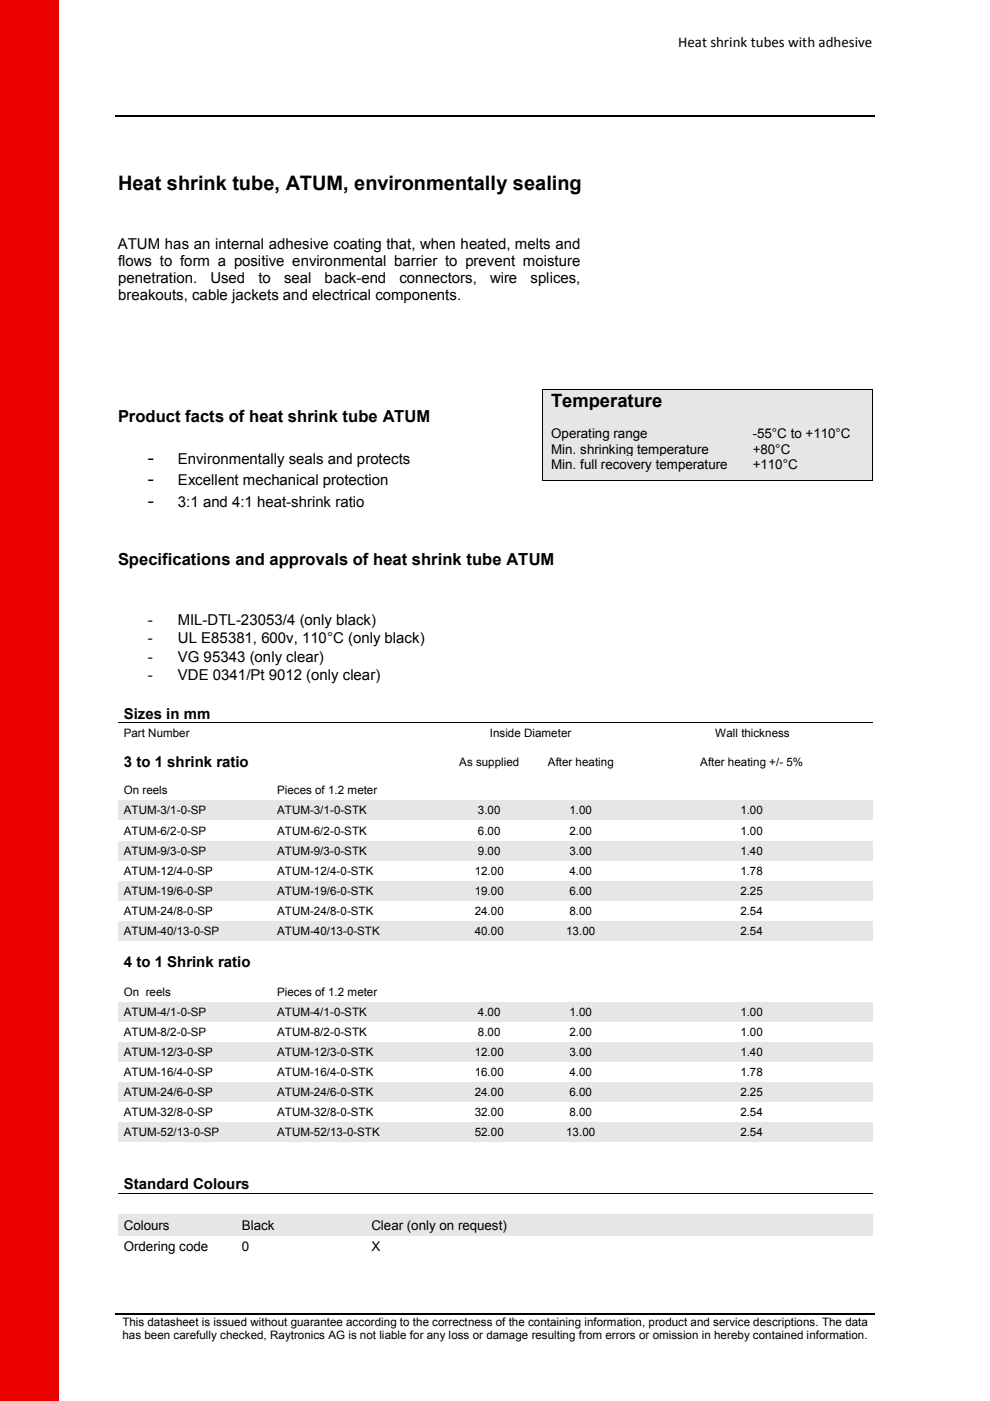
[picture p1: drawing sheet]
<svg xmlns="http://www.w3.org/2000/svg" width="210mm" height="297mm" viewBox="0 0 210 297" stroke-linecap="round" stroke-linejoin="round" font-family="sans-serif">
<defs><g id="words">
<text font-size="4.2" x="25" y="40.3">Heat shrink tube, ATUM, environmentally sealing</text>
<g font-size="3.9">
<text x="116.9" y="86.2">Temperature</text>
<text x="31.4" y="98.3">-</text>
<text x="31.4" y="107.5">-</text>
<text x="31.4" y="102.9">-</text>
</g>
<g font-size="3.5">
<text x="25" y="89.4">Product facts of heat shrink tube ATUM</text>
<text x="25" y="119.7">Specifications and approvals of heat shrink tube ATUM</text>
</g>
<g font-size="3.2">
<text x="143.8" y="10">Heat shrink tubes with adhesive</text>
<text x="25" y="52.7">ATUM has an internal adhesive coating that, when heated, melts and</text>
<text x="25" y="56.4">flows to form a positive environmental barrier to prevent moisture</text>
<text x="25" y="60">penetration.</text>
<text x="25" y="63.7">breakouts, cable jackets and electrical components.</text>
<text x="44.6" y="60">Used</text>
<text x="54.8" y="60">to</text>
<text x="60.2" y="60">seal</text>
<text x="68.8" y="60">back-end</text>
<text x="84.7" y="60">connectors,</text>
<text x="103.9" y="60">wire</text>
<text x="112.5" y="60">splices,</text>
<text x="37.7" y="98.3">Environmentally seals and protects</text>
<text x="37.7" y="102.9">Excellent mechanical protection</text>
<text x="37.7" y="107.5">3:1 and 4:1 heat-shrink ratio</text>
<text x="31.4" y="132.4">-</text>
<text x="31.4" y="136.4">-</text>
<text x="37.7" y="132.4">MIL-DTL-23053/4 (only black)</text>
<text x="37.7" y="136.4">UL E85381, 600v, 110°C (only black)</text>
<text x="31.4" y="140.3">-</text>
<text x="37.7" y="140.3">VG 95343 (only clear)</text>
<text x="31.4" y="144.2">-</text>
<text x="37.7" y="144.2">VDE 0341/Pt 9012 (only clear)</text>
<text x="26.2" y="152.4">Sizes in mm</text>
<text x="26.2" y="162.6">3 to 1 shrink ratio</text>
<text x="26.2" y="204.9">4 to 1 Shrink ratio</text>
<text x="26.2" y="252.1">Standard Colours</text>
</g>
<g font-size="2.8">
<text x="116.9" y="92.9">Operating range</text>
<text x="159.6" y="92.9">-55°C to +110°C</text>
<text x="116.9" y="96.2">Min. shrinking temperature</text>
<text x="116.9" y="99.4">Min. full recovery temperature</text>
<text x="159.6" y="96.2">+80°C</text>
<text x="159.6" y="99.4">+110°C</text>
<text x="26.2" y="260.8">Colours</text>
<text x="51.3" y="260.8">Black</text>
<text x="78.7" y="260.8">Clear (only on request)</text>
<text x="26.2" y="265.3">Ordering code</text>
<text x="51.3" y="265.3">0</text>
<text x="78.7" y="265.3">X</text>
</g>
<g font-size="2.5">
<text x="26.2" y="156.3">Part Number</text>
<text x="103.9" y="156.3">Inside Diameter</text>
<text x="151.6" y="156.3">Wall thickness</text>
<text x="97.4" y="162.4">As supplied</text>
<text x="116.2" y="162.4">After heating</text>
<text x="148.5" y="162.4">After heating +/- 5%</text>
<text x="26.2" y="172.6">ATUM-3/1-0-SP</text>
<text x="26.2" y="168.4">On reels</text>
<text x="58.8" y="172.6">ATUM-3/1-0-STK</text>
<text x="58.8" y="168.4">Pieces of 1.2 meter</text>
<text x="101.3" y="172.6">3.00</text>
<text x="120.7" y="172.6">1.00</text>
<text x="157" y="172.6">1.00</text>
<text x="26.2" y="177">ATUM-6/2-0-SP</text>
<text x="58.8" y="177">ATUM-6/2-0-STK</text>
<text x="101.3" y="177">6.00</text>
<text x="120.7" y="177">2.00</text>
<text x="157" y="177">1.00</text>
<text x="26.2" y="181.3">ATUM-9/3-0-SP</text>
<text x="26.2" y="185.5">ATUM-12/4-0-SP</text>
<text x="58.8" y="181.3">ATUM-9/3-0-STK</text>
<text x="58.8" y="185.5">ATUM-12/4-0-STK</text>
<text x="100.7" y="185.5">12.00</text>
<text x="101.3" y="181.3">9.00</text>
<text x="120.7" y="181.3">3.00</text>
<text x="120.7" y="185.5">4.00</text>
<text x="157" y="181.3">1.40</text>
<text x="157" y="185.5">1.78</text>
<text x="26.2" y="189.8">ATUM-19/6-0-SP</text>
<text x="58.8" y="189.8">ATUM-19/6-0-STK</text>
<text x="100.7" y="189.8">19.00</text>
<text x="120.7" y="189.8">6.00</text>
<text x="157" y="189.8">2.25</text>
<text x="26.2" y="194">ATUM-24/8-0-SP</text>
<text x="58.8" y="194">ATUM-24/8-0-STK</text>
<text x="100.7" y="194">24.00</text>
<text x="120.7" y="194">8.00</text>
<text x="157" y="194">2.54</text>
<text x="26.2" y="198.2">ATUM-40/13-0-SP</text>
<text x="58.8" y="198.2">ATUM-40/13-0-STK</text>
<text x="100.7" y="198.2">40.00</text>
<text x="120.1" y="198.2">13.00</text>
<text x="157" y="198.2">2.54</text>
<text x="26.2" y="215.5">ATUM-4/1-0-SP</text>
<text x="26.2" y="211.2">On reels</text>
<text x="58.8" y="215.5">ATUM-4/1-0-STK</text>
<text x="58.8" y="211.2">Pieces of 1.2 meter</text>
<text x="101.3" y="215.5">4.00</text>
<text x="120.7" y="215.5">1.00</text>
<text x="157" y="215.5">1.00</text>
<text x="26.2" y="219.7">ATUM-8/2-0-SP</text>
<text x="58.8" y="219.7">ATUM-8/2-0-STK</text>
<text x="101.3" y="219.7">8.00</text>
<text x="120.7" y="219.7">2.00</text>
<text x="157" y="219.7">1.00</text>
<text x="26.2" y="223.9">ATUM-12/3-0-SP</text>
<text x="58.8" y="223.9">ATUM-12/3-0-STK</text>
<text x="100.7" y="223.9">12.00</text>
<text x="120.7" y="223.9">3.00</text>
<text x="157" y="223.9">1.40</text>
<text x="26.2" y="228.2">ATUM-16/4-0-SP</text>
<text x="26.2" y="232.4">ATUM-24/6-0-SP</text>
<text x="58.8" y="228.2">ATUM-16/4-0-STK</text>
<text x="58.8" y="232.4">ATUM-24/6-0-STK</text>
<text x="100.7" y="228.2">16.00</text>
<text x="100.7" y="232.4">24.00</text>
<text x="120.7" y="228.2">4.00</text>
<text x="120.7" y="232.4">6.00</text>
<text x="157" y="228.2">1.78</text>
<text x="157" y="232.4">2.25</text>
<text x="26.2" y="236.6">ATUM-32/8-0-SP</text>
<text x="58.8" y="236.6">ATUM-32/8-0-STK</text>
<text x="100.7" y="236.6">32.00</text>
<text x="120.7" y="236.6">8.00</text>
<text x="157" y="236.6">2.54</text>
<text x="26.2" y="240.9">ATUM-52/13-0-SP</text>
<text x="58.8" y="240.9">ATUM-52/13-0-STK</text>
<text x="100.7" y="240.9">52.00</text>
<text x="120.1" y="240.9">13.00</text>
<text x="157" y="240.9">2.54</text>
<text x="26" y="281.1">This datasheet is issued without guarantee according to the correctness of the containing information, product and service descriptions. The data</text>
<text x="26" y="283.9">has been carefully checked, Raytronics AG is not liable for any loss or damage resulting from errors or omission in hereby contained information.</text>
</g>
</g></defs>
<path d="M24.5 24.7h161M24.5 278.7h161" fill="none" stroke="#000" stroke-width=".25"/>
<path d="M25 153.2h32.5M57.7 153.2h2.3M60.2 153.2h34.8M95.2 153.2h34.8M130.2 153.2h54.8" fill="none" stroke="#000" stroke-width=".21"/>
<path d="M57.5 153.1h.2v.2h-.2zM60 153.1h.2v.2h-.2zM95 153.1h.2v.2h-.2zM130 153.1h.2v.2h-.2z" fill="#000"/>
<g fill="#fff">
<path d="M25 165.4h32.5v4.3h-32.5z"/>
<path d="M26.2 166.1h30.1v2.9h-30.1z"/>
<path d="M57.5 165.4h37.5v4.3h-37.5z"/>
<path d="M58.8 166.1h35v2.9h-35z"/>
<path d="M95 165.4h17.5v4.3h-17.5z"/>
<path d="M96.3 166.1h15v2.9h-15z"/>
<path d="M112.5 165.4h21.3v4.3h-21.3z"/>
<path d="M113.8 166.1h18.7v2.9h-18.7z"/>
<path d="M133.8 165.4h51.2v4.3h-51.2z"/>
<path d="M135 166.1h48.8v2.9h-48.8z"/>
</g>
<g fill="#e7e6e6">
<path d="M25 169.7h32.5v4.2h-32.5z"/>
<path d="M26.2 170.3h30.1v2.9h-30.1z"/>
<path d="M57.5 169.7h37.5v4.2h-37.5z"/>
<path d="M58.8 170.3h35v2.9h-35z"/>
<path d="M95 169.7h17.5v4.2h-17.5z"/>
<path d="M96.3 170.3h15v2.9h-15z"/>
<path d="M112.5 169.7h21.3v4.2h-21.3z"/>
<path d="M113.8 170.3h18.7v2.9h-18.7z"/>
<path d="M133.8 169.7h51.2v4.2h-51.2z"/>
<path d="M135 170.3h48.8v2.9h-48.8z"/>
</g>
<g fill="#fff">
<path d="M25 173.9h32.5v4.5h-32.5z"/>
<path d="M26.2 174.7h30.1v2.8h-30.1z"/>
<path d="M57.5 173.9h37.5v4.5h-37.5z"/>
<path d="M58.8 174.7h35v2.8h-35z"/>
<path d="M95 173.9h17.5v4.5h-17.5z"/>
<path d="M96.3 174.7h15v2.8h-15z"/>
<path d="M112.5 173.9h21.3v4.5h-21.3z"/>
<path d="M113.8 174.7h18.7v2.8h-18.7z"/>
<path d="M133.8 173.9h51.2v4.5h-51.2z"/>
<path d="M135 174.7h48.8v2.8h-48.8z"/>
</g>
<g fill="#e7e6e6">
<path d="M25 178.4h32.5v4.2h-32.5z"/>
<path d="M26.2 179h30.1v2.9h-30.1z"/>
<path d="M57.5 178.4h37.5v4.2h-37.5z"/>
<path d="M58.8 179h35v2.9h-35z"/>
<path d="M95 178.4h17.5v4.2h-17.5z"/>
<path d="M96.3 179h15v2.9h-15z"/>
<path d="M112.5 178.4h21.3v4.2h-21.3z"/>
<path d="M113.8 179h18.7v2.9h-18.7z"/>
<path d="M133.8 178.4h51.2v4.2h-51.2z"/>
<path d="M135 179h48.8v2.9h-48.8z"/>
</g>
<g fill="#fff">
<path d="M25 182.6h32.5v4.2h-32.5z"/>
<path d="M26.2 183.3h30.1v2.8h-30.1z"/>
<path d="M57.5 182.6h37.5v4.2h-37.5z"/>
<path d="M58.8 183.3h35v2.8h-35z"/>
<path d="M95 182.6h17.5v4.2h-17.5z"/>
<path d="M96.3 183.3h15v2.8h-15z"/>
<path d="M112.5 182.6h21.3v4.2h-21.3z"/>
<path d="M113.8 183.3h18.7v2.8h-18.7z"/>
<path d="M133.8 182.6h51.2v4.2h-51.2z"/>
<path d="M135 183.3h48.8v2.8h-48.8z"/>
</g>
<g fill="#e7e6e6">
<path d="M25 186.8h32.5v4.3h-32.5z"/>
<path d="M26.2 187.5h30.1v2.8h-30.1z"/>
<path d="M57.5 186.8h37.5v4.3h-37.5z"/>
<path d="M58.8 187.5h35v2.8h-35z"/>
<path d="M95 186.8h17.5v4.3h-17.5z"/>
<path d="M96.3 187.5h15v2.8h-15z"/>
<path d="M112.5 186.8h21.3v4.3h-21.3z"/>
<path d="M113.8 187.5h18.7v2.8h-18.7z"/>
<path d="M133.8 186.8h51.2v4.3h-51.2z"/>
<path d="M135 187.5h48.8v2.8h-48.8z"/>
</g>
<g fill="#fff">
<path d="M25 191.1h32.5v4.2h-32.5z"/>
<path d="M26.2 191.7h30.1v2.9h-30.1z"/>
<path d="M57.5 191.1h37.5v4.2h-37.5z"/>
<path d="M58.8 191.7h35v2.9h-35z"/>
<path d="M95 191.1h17.5v4.2h-17.5z"/>
<path d="M96.3 191.7h15v2.9h-15z"/>
<path d="M112.5 191.1h21.3v4.2h-21.3z"/>
<path d="M113.8 191.7h18.7v2.9h-18.7z"/>
<path d="M133.8 191.1h51.2v4.2h-51.2z"/>
<path d="M135 191.7h48.8v2.9h-48.8z"/>
</g>
<g fill="#e7e6e6">
<path d="M25 195.3h32.5v4.2h-32.5z"/>
<path d="M26.2 196h30.1v2.8h-30.1z"/>
<path d="M57.5 195.3h37.5v4.2h-37.5z"/>
<path d="M58.8 196h35v2.8h-35z"/>
<path d="M95 195.3h17.5v4.2h-17.5z"/>
<path d="M96.3 196h15v2.8h-15z"/>
<path d="M112.5 195.3h21.3v4.2h-21.3z"/>
<path d="M113.8 196h18.7v2.8h-18.7z"/>
<path d="M133.8 195.3h51.2v4.2h-51.2z"/>
<path d="M135 196h48.8v2.8h-48.8z"/>
</g>
<g fill="#fff">
<path d="M25 199.5h32.5v8.8h-32.5z"/>
<path d="M26.2 202.1h30.1v3.6h-30.1z"/>
<path d="M57.5 199.5h37.5v8.8h-37.5z"/>
<path d="M58.8 202.5h35v2.8h-35z"/>
<path d="M95 199.5h17.5v8.8h-17.5z"/>
<path d="M96.3 202.5h15v2.8h-15z"/>
<path d="M112.5 199.5h21.3v8.8h-21.3z"/>
<path d="M113.8 202.5h18.7v2.8h-18.7z"/>
<path d="M133.8 199.5h51.2v8.8h-51.2z"/>
<path d="M135 202.5h48.8v2.8h-48.8z"/>
<path d="M25 208.3h32.5v4.2h-32.5z"/>
<path d="M26.2 209h30.1v2.8h-30.1z"/>
<path d="M57.5 208.3h37.5v4.2h-37.5z"/>
<path d="M58.8 209h35v2.8h-35z"/>
<path d="M95 208.3h17.5v4.2h-17.5z"/>
<path d="M96.3 209h15v2.8h-15z"/>
<path d="M112.5 208.3h21.3v4.2h-21.3z"/>
<path d="M113.8 209h18.7v2.8h-18.7z"/>
<path d="M133.8 208.3h51.2v4.2h-51.2z"/>
<path d="M135 209h48.8v2.8h-48.8z"/>
</g>
<g fill="#e7e6e6">
<path d="M25 212.5h32.5v4.2h-32.5z"/>
<path d="M26.2 213.2h30.1v2.8h-30.1z"/>
<path d="M57.5 212.5h37.5v4.2h-37.5z"/>
<path d="M58.8 213.2h35v2.8h-35z"/>
<path d="M95 212.5h17.5v4.2h-17.5z"/>
<path d="M96.3 213.2h15v2.8h-15z"/>
<path d="M112.5 212.5h21.3v4.2h-21.3z"/>
<path d="M113.8 213.2h18.7v2.8h-18.7z"/>
<path d="M133.8 212.5h51.2v4.2h-51.2z"/>
<path d="M135 213.2h48.8v2.8h-48.8z"/>
</g>
<g fill="#fff">
<path d="M25 216.7h32.5v4.3h-32.5z"/>
<path d="M26.2 217.4h30.1v2.9h-30.1z"/>
<path d="M57.5 216.7h37.5v4.3h-37.5z"/>
<path d="M58.8 217.4h35v2.9h-35z"/>
<path d="M95 216.7h17.5v4.3h-17.5z"/>
<path d="M96.3 217.4h15v2.9h-15z"/>
<path d="M112.5 216.7h21.3v4.3h-21.3z"/>
<path d="M113.8 217.4h18.7v2.9h-18.7z"/>
<path d="M133.8 216.7h51.2v4.3h-51.2z"/>
<path d="M135 217.4h48.8v2.9h-48.8z"/>
</g>
<g fill="#e7e6e6">
<path d="M25 221h32.5v4.2h-32.5z"/>
<path d="M26.2 221.7h30.1v2.8h-30.1z"/>
<path d="M57.5 221h37.5v4.2h-37.5z"/>
<path d="M58.8 221.7h35v2.8h-35z"/>
<path d="M95 221h17.5v4.2h-17.5z"/>
<path d="M96.3 221.7h15v2.8h-15z"/>
<path d="M112.5 221h21.3v4.2h-21.3z"/>
<path d="M113.8 221.7h18.7v2.8h-18.7z"/>
<path d="M133.8 221h51.2v4.2h-51.2z"/>
<path d="M135 221.7h48.8v2.8h-48.8z"/>
</g>
<g fill="#fff">
<path d="M25 225.2h32.5v4.2h-32.5z"/>
<path d="M26.2 225.9h30.1v2.8h-30.1z"/>
<path d="M57.5 225.2h37.5v4.2h-37.5z"/>
<path d="M58.8 225.9h35v2.8h-35z"/>
<path d="M95 225.2h17.5v4.2h-17.5z"/>
<path d="M96.3 225.9h15v2.8h-15z"/>
<path d="M112.5 225.2h21.3v4.2h-21.3z"/>
<path d="M113.8 225.9h18.7v2.8h-18.7z"/>
<path d="M133.8 225.2h51.2v4.2h-51.2z"/>
<path d="M135 225.9h48.8v2.8h-48.8z"/>
</g>
<g fill="#e7e6e6">
<path d="M25 229.4h32.5v4.3h-32.5z"/>
<path d="M26.2 230.1h30.1v2.9h-30.1z"/>
<path d="M57.5 229.4h37.5v4.3h-37.5z"/>
<path d="M58.8 230.1h35v2.9h-35z"/>
<path d="M95 229.4h17.5v4.3h-17.5z"/>
<path d="M96.3 230.1h15v2.9h-15z"/>
<path d="M112.5 229.4h21.3v4.3h-21.3z"/>
<path d="M113.8 230.1h18.7v2.9h-18.7z"/>
<path d="M133.8 229.4h51.2v4.3h-51.2z"/>
<path d="M135 230.1h48.8v2.9h-48.8z"/>
</g>
<g fill="#fff">
<path d="M25 233.7h32.5v4.2h-32.5z"/>
<path d="M26.2 234.4h30.1v2.8h-30.1z"/>
<path d="M57.5 233.7h37.5v4.2h-37.5z"/>
<path d="M58.8 234.4h35v2.8h-35z"/>
<path d="M95 233.7h17.5v4.2h-17.5z"/>
<path d="M96.3 234.4h15v2.8h-15z"/>
<path d="M112.5 233.7h21.3v4.2h-21.3z"/>
<path d="M113.8 234.4h18.7v2.8h-18.7z"/>
<path d="M133.8 233.7h51.2v4.2h-51.2z"/>
<path d="M135 234.4h48.8v2.8h-48.8z"/>
</g>
<g fill="#e7e6e6">
<path d="M25 237.9h32.5v4.2h-32.5z"/>
<path d="M26.2 238.6h30.1v2.8h-30.1z"/>
<path d="M57.5 237.9h37.5v4.2h-37.5z"/>
<path d="M58.8 238.6h35v2.8h-35z"/>
<path d="M95 237.9h17.5v4.2h-17.5z"/>
<path d="M96.3 238.6h15v2.8h-15z"/>
<path d="M112.5 237.9h21.3v4.2h-21.3z"/>
<path d="M113.8 238.6h18.7v2.8h-18.7z"/>
<path d="M133.8 237.9h51.2v4.2h-51.2z"/>
<path d="M135 238.6h48.8v2.8h-48.8z"/>
</g>
<g fill="#fff">
<path d="M25 242.1h32.5v4.3h-32.5z"/>
<path d="M26.2 242.8h30.1v2.9h-30.1z"/>
<path d="M57.5 242.1h37.5v4.3h-37.5z"/>
<path d="M58.8 242.8h35v2.9h-35z"/>
<path d="M95 242.1h17.5v4.3h-17.5z"/>
<path d="M96.3 242.8h15v2.9h-15z"/>
<path d="M112.5 242.1h21.3v4.3h-21.3z"/>
<path d="M113.8 242.8h18.7v2.9h-18.7z"/>
<path d="M133.8 242.1h51.2v4.3h-51.2z"/>
<path d="M135 242.8h48.8v2.9h-48.8z"/>
</g>
<path d="M25 253h25M50.2 253h27.3M77.7 253h22.3M100.2 253h14.8M115.2 253h17.3M132.7 253h17.3M150.2 253h17.4M167.7 253h17.3" fill="none" stroke="#000" stroke-width=".21"/>
<path d="M50 252.9h.2v.2h-.2zM77.5 252.9h.2v.2h-.2zM100 252.9h.2v.2h-.2zM115 252.9h.2v.2h-.2zM132.5 252.9h.2v.2h-.2zM150 252.9h.2v.2h-.2zM167.6 252.9h.1v.2h-.1z" fill="#000"/>
<g fill="#e7e6e6">
<path d="M25 257.6h25v4.5h-25z"/>
<path d="M26.2 258.2h22.6v3.3h-22.6z"/>
<path d="M50 257.6h27.5v4.5h-27.5z"/>
<path d="M51.3 258.2h25v3.3h-25z"/>
<path d="M77.5 257.6h37.5v4.5h-37.5z"/>
<path d="M78.7 258.2h35.1v3.3h-35.1z"/>
<path d="M115 257.6h17.5v4.5h-17.5z"/>
<path d="M116.2 258.2h15.1v3.3h-15.1z"/>
<path d="M132.5 257.6h17.5v4.5h-17.5z"/>
<path d="M133.8 258.2h15v3.3h-15z"/>
<path d="M150 257.6h17.5v4.5h-17.5z"/>
<path d="M151.3 258.8h15v3.3h-15z"/>
<path d="M167.5 257.6h17.5v4.5h-17.5z"/>
<path d="M168.8 258.8h15v3.3h-15z"/>
<path d="M115.1 82.6h42.6v4.5h-42.6z"/>
<path d="M116.9 82.6h38.9v4.5h-38.9z"/>
<path d="M157.7 82.6h27.1v4.5h-27.1z"/>
<path d="M159.6 82.6h23.4v4.5h-23.4z"/>
</g>
<path d="M114.9 82.5h.2v.1h-.2zM157.6 82.5h.2v.1h-.2zM184.8 82.5h.2v.1h-.2z" fill="#000"/>
<path d="M115 82.6v4.5M115.1 82.5h42.5M157.8 82.5h27M184.9 82.6v4.5" fill="none" stroke="#000" stroke-width=".21"/>
<g fill="#e7e6e6">
<path d="M115.1 87.1h42.6v3.2h-42.6z"/>
<path d="M116.9 87.1h38.9v3.2h-38.9z"/>
<path d="M157.7 87.1h27.1v3.2h-27.1z"/>
<path d="M159.6 87.1h23.4v3.2h-23.4z"/>
</g>
<path d="M115 87.1v3.2M184.9 87.1v3.2" fill="none" stroke="#000" stroke-width=".21"/>
<g fill="#e7e6e6">
<path d="M115.1 90.3h42.6v3.3h-42.6z"/>
<path d="M116.9 90.3h38.9v3.3h-38.9z"/>
<path d="M157.7 90.3h27.1v3.3h-27.1z"/>
<path d="M159.6 90.3h23.4v3.3h-23.4z"/>
</g>
<path d="M115 90.3v3.3M184.9 90.3v3.3" fill="none" stroke="#000" stroke-width=".21"/>
<g fill="#e7e6e6">
<path d="M115.1 93.6h42.6v3.2h-42.6z"/>
<path d="M116.9 93.6h38.9v3.2h-38.9z"/>
<path d="M157.7 93.6h27.1v3.2h-27.1z"/>
<path d="M159.6 93.6h23.4v3.2h-23.4z"/>
</g>
<path d="M115 93.6v3.2M184.9 93.6v3.2" fill="none" stroke="#000" stroke-width=".21"/>
<g fill="#e7e6e6">
<path d="M115.1 96.8h42.6v4.9h-42.6z"/>
<path d="M116.9 96.8h38.9v3.3h-38.9z"/>
<path d="M157.7 96.8h27.1v4.9h-27.1z"/>
<path d="M159.6 96.8h23.4v3.3h-23.4z"/>
<path d="M159.6 100.1h23.4v1.6h-23.4z"/>
</g>
<path d="M115 96.8v4.9M184.9 96.8v4.9M115.1 101.8h69.7" fill="none" stroke="#000" stroke-width=".21"/>
<path d="M114.9 101.7h.2v.2h-.2zM157.4 101.7h.2v.2h-.2zM184.8 101.7h.2v.2h-.2z" fill="#000"/>
<path d="M0 .1h12.4v297h-12.4z" fill-rule="evenodd" fill="#ea0000"/>
<use href="#words"/>
</svg>
